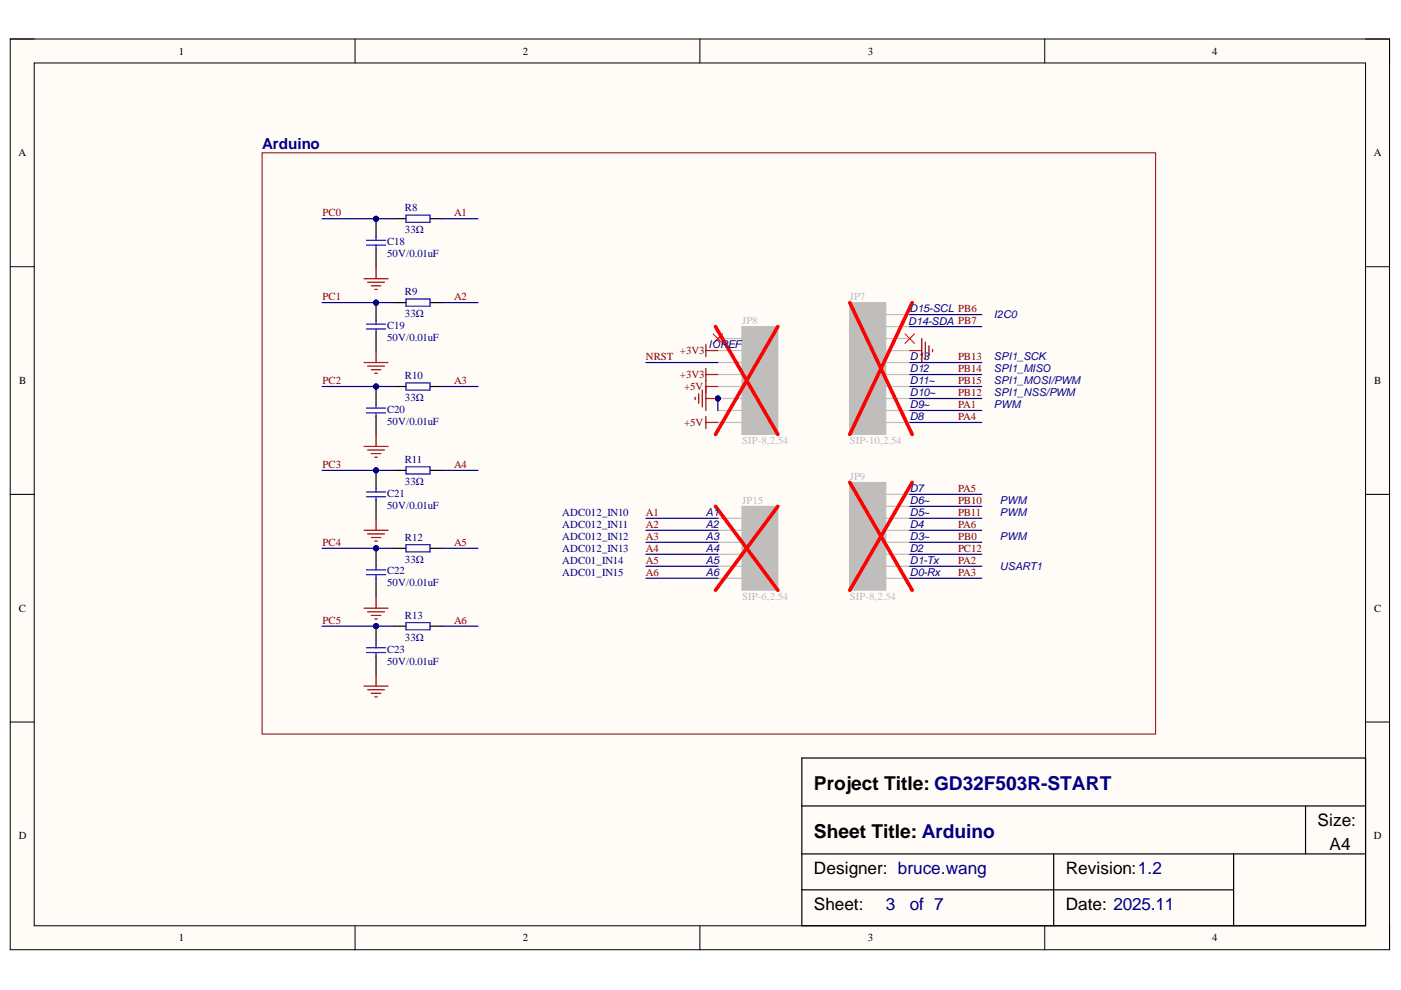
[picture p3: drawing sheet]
<svg xmlns="http://www.w3.org/2000/svg" width="297mm" height="210mm" viewBox="0 0 297 210" stroke-linecap="round" stroke-linejoin="round" font-family="sans-serif">
<defs><g id="words">
<g font-size="4.1">
<text x="172.6" y="167.4">Project Title: GD32F503R-START</text>
<text x="172.6" y="177.6">Sheet Title: Arduino</text>
</g>
<g font-size="3.6">
<text x="279.3" y="175.1">Size:</text>
<text x="172.6" y="185.3">Designer: bruce.wang</text>
<text x="226" y="185.3">Revision:1.2</text>
<text x="281.9" y="180.2">A4</text>
<text x="172.6" y="193">Sheet:</text>
<text x="226" y="193">Date: 2025.11</text>
</g>
<g font-size="3.6" fill="#000080">
<text x="187.8" y="193">3</text>
<text x="192.9" y="193">of 7</text>
</g>
<text font-size="3.2" fill="#000080" x="55.6" y="31.7">Arduino</text>
<g font-size="2.3">
<text x="37.9" y="11.6">1</text>
<text x="110.8" y="11.6">2</text>
<text x="184" y="11.6">3</text>
<text x="257" y="11.6">4</text>
<text x="3.9" y="33.1">A</text>
<text x="291.3" y="33.1">A</text>
<text x="4.1" y="81.4">B</text>
<text x="291.4" y="81.4">B</text>
<text x="4" y="129.7">C</text>
<text x="291.4" y="129.7">C</text>
<text x="4" y="177.9">D</text>
<text x="291.3" y="177.9">D</text>
<text x="37.9" y="199.6">1</text>
<text x="110.8" y="199.6">2</text>
<text x="184" y="199.6">3</text>
<text x="257" y="199.6">4</text>
</g>
<g font-size="2.3" fill="#800000">
<text x="68.4" y="45.8">PC0</text>
<text x="96.3" y="45.8">A1</text>
<text x="68.4" y="63.6">PC1</text>
<text x="96.3" y="63.6">A2</text>
<text x="137" y="76.3">NRST</text>
<text x="144.2" y="75.1">+3V3</text>
<text x="203.1" y="76.3">PB13</text>
<text x="68.4" y="81.4">PC2</text>
<text x="96.3" y="81.4">A3</text>
<text x="144.2" y="80.1">+3V3</text>
<text x="145.1" y="82.7">+5V</text>
<text x="203.1" y="78.9">PB14</text>
<text x="203.1" y="81.4">PB15</text>
<text x="203.1" y="83.9">PB12</text>
<text x="203.1" y="89">PA4</text>
<text x="203.1" y="86.5">PA1</text>
<text x="145.1" y="90.3">+5V</text>
<text x="68.4" y="99.2">PC3</text>
<text x="96.3" y="99.2">A4</text>
<text x="203.1" y="104.3">PA5</text>
<text x="203.1" y="106.8">PB10</text>
<text x="137" y="109.4">A1</text>
<text x="137" y="111.9">A2</text>
<text x="203.1" y="111.9">PA6</text>
<text x="203.1" y="109.4">PB11</text>
<text x="68.4" y="115.7">PC4</text>
<text x="96.3" y="115.7">A5</text>
<text x="137" y="114.4">A3</text>
<text x="137" y="117">A4</text>
<text x="137" y="119.5">A5</text>
<text x="203.1" y="119.5">PA2</text>
<text x="203.1" y="114.4">PB0</text>
<text x="203.1" y="117">PC12</text>
<text x="137" y="122.1">A6</text>
<text x="203.1" y="122.1">PA3</text>
<text x="68.4" y="132.2">PC5</text>
<text x="96.3" y="132.2">A6</text>
</g>
<g font-size="2.3" fill="#000080">
<text x="85.9" y="44.8">R8</text>
<text x="82.1" y="52">C18</text>
<text x="85.9" y="49.4">33Ω</text>
<text x="82.1" y="54.5">50V/0.01uF</text>
<text x="85.9" y="62.6">R9</text>
<text x="82.1" y="69.7">C19</text>
<text x="85.9" y="67.2">33Ω</text>
<text x="82.1" y="72.3">50V/0.01uF</text>
<text x="85.9" y="80.4">R10</text>
<text x="82.1" y="87.5">C20</text>
<text x="85.9" y="84.9">33Ω</text>
<text x="82.1" y="90">50V/0.01uF</text>
<text x="85.9" y="98.2">R11</text>
<text x="82.1" y="105.3">C21</text>
<text x="82.1" y="107.9">50V/0.01uF</text>
<text x="85.9" y="102.8">33Ω</text>
<text x="119.2" y="109.4">ADC012_IN10</text>
<text x="119.2" y="111.9">ADC012_IN11</text>
<text x="85.9" y="114.7">R12</text>
<text x="85.9" y="119.3">33Ω</text>
<text x="119.2" y="114.4">ADC012_IN12</text>
<text x="119.2" y="117">ADC012_IN13</text>
<text x="119.2" y="119.5">ADC01_IN14</text>
<text x="82.1" y="121.8">C22</text>
<text x="82.1" y="124.3">50V/0.01uF</text>
<text x="119.2" y="122.1">ADC01_IN15</text>
<text x="85.9" y="131.2">R13</text>
<text x="85.9" y="135.8">33Ω</text>
<text x="82.1" y="138.4">C23</text>
<text x="82.1" y="140.9">50V/0.01uF</text>
</g>
<g font-size="2.3" fill="#bfbebc">
<text x="180.2" y="63.6">JP7</text>
<text x="157.4" y="68.7">JP8</text>
<text x="159.1" y="77.6">3</text>
<text x="185" y="77.6">6</text>
<text x="185" y="75.1">7</text>
<text x="159.1" y="80.1">4</text>
<text x="159.1" y="82.7">5</text>
<text x="185" y="82.7">4</text>
<text x="185" y="80.1">5</text>
<text x="159.1" y="85.2">6</text>
<text x="157.4" y="94.2">SIP-8,2.54</text>
<text x="180.2" y="94.2">SIP-10,2.54</text>
<text x="180.2" y="101.8">JP9</text>
<text x="157.4" y="106.8">JP15</text>
<text x="159.1" y="113.2">2</text>
<text x="185" y="113.2">5</text>
<text x="185" y="110.6">6</text>
<text x="159.1" y="115.7">3</text>
<text x="159.1" y="118.3">4</text>
<text x="185" y="115.7">4</text>
<text x="185.1" y="118.3">3</text>
<text x="159.1" y="120.8">5</text>
<text x="157.4" y="127.1">SIP-6,2.54</text>
<text x="180.2" y="127.1">SIP-8,2.54</text>
</g>
<g font-size="2.3" fill="#0c0087">
<text x="192.5" y="69">D14-SDA PB7</text>
<text x="192.8" y="66.2">D15-SCL PB6</text>
<text x="210.7" y="67.5">I2C0</text>
<text x="150.2" y="73.8">IOREF</text>
<text x="192.9" y="76.3">D1</text>
<text x="195.8" y="76.3">3</text>
<text x="210.7" y="76.3">SPI1_SCK</text>
<text x="192.9" y="83.9">D10~</text>
<text x="192.9" y="78.9">D12</text>
<text x="192.9" y="81.4">D11~</text>
<text x="210.7" y="78.9">SPI1_MISO</text>
<text x="210.7" y="81.4">SPI1_MOSI/PWM</text>
<text x="210.7" y="83.9">SPI1_NSS/PWM</text>
<text x="192.9" y="89.1">D8</text>
<text x="192.9" y="86.6">D9~</text>
<text x="210.7" y="86.6">PWM</text>
<text x="192.9" y="106.8">D6~</text>
<text x="192.9" y="104.3">D7</text>
<text x="212" y="106.8">PWM</text>
<text x="149.7" y="109.4">A1</text>
<text x="149.7" y="111.9">A2</text>
<text x="192.9" y="111.9">D4</text>
<text x="192.9" y="109.4">D5~</text>
<text x="212" y="109.4">PWM</text>
<text x="149.7" y="114.4">A3</text>
<text x="149.7" y="117">A4</text>
<text x="149.7" y="119.5">A5</text>
<text x="192.9" y="119.5">D1-Tx</text>
<text x="192.9" y="117">D2</text>
<text x="192.9" y="114.4">D3~</text>
<text x="212" y="114.4">PWM</text>
<text x="149.7" y="122.1">A6</text>
<text x="192.9" y="122.1">D0-Rx</text>
<text x="212" y="120.8">USART1</text>
</g>
</g></defs>
<path d="M2.2 8.3h292.4v193.1h-292.4z" fill-rule="evenodd" fill="#fffcf8"/>
<path d="M2.2 8.3h292.4v193.1h-292.4z" fill="none" stroke="#000" stroke-width=".21"/>
<path d="M7.3 13.4h282.2v182.9h-282.2z" fill-rule="evenodd" fill="#fffcf8"/>
<g fill="none" stroke="#000" stroke-width=".21">
<path d="M2.2 8.3h5.1M7.3 13.4h282.2v182.9h-282.2zM75.3 8.3v5M148.4 8.3v5M221.5 8.3v5.1M289.5 8.3h5.1v5.1M2.2 56.5h5.1M289.5 56.5h5.1M2.2 104.8h5.1M289.5 104.8h5.1M2.2 153.1h5.1M289.5 153.1h5.1"/>
<path d="M75.3 196.3v5.1M148.4 196.3v5.1M221.5 196.3v5.1M294.6 196.3v5.1"/>
</g>
<path d="M170 160.7h119.5v35.6h-119.5zM170 170.9h119.5M276.8 170.9v10.1M170 181h119.5M170 188.7h91.5M223.4 181v15.3M261.5 181v15.3" fill="none" stroke="#000" stroke-width=".25"/>
<path d="M157.3 107.4h7.6v17.7h-7.6z" fill-rule="evenodd" fill="#bfbebc"/>
<path d="M157.3 107.4h7.6v17.7h-7.6z" fill="none" stroke="#bfbebc" stroke-width=".21"/>
<path d="M152.2 109.9h5.1M152.2 112.4h5.1M152.2 115h5.1M152.2 117.5h5.1M152.2 120.1h5.1M152.2 122.6h5.1" fill="none" stroke="#bfbebc" stroke-width=".25"/>
<path d="M151.7 107.4l13.2 17.7M164.9 107.4l-13.2 17.7" fill="none" stroke="#f00" stroke-width=".76"/>
<circle cx="152.2" cy="84.5" r=".51" fill="#000080"/>
<circle cx="152.2" cy="84.5" r=".51" fill="none" stroke="#000080" stroke-width=".21"/>
<path d="M157.3 69.2h7.6v22.9h-7.6z" fill-rule="evenodd" fill="#bfbebc"/>
<path d="M157.3 69.2h7.6v22.9h-7.6z" fill="none" stroke="#bfbebc" stroke-width=".21"/>
<path d="M152.2 71.8h5.1M152.2 74.3h5.1M152.2 76.9h5.1M152.2 79.4h5.1M152.2 81.9h5.1M152.2 84.5h5.1" fill="none" stroke="#bfbebc" stroke-width=".25"/>
<circle cx="152.2" cy="84.5" r=".51" fill="#000080"/>
<circle cx="152.2" cy="84.5" r=".51" fill="none" stroke="#000080" stroke-width=".21"/>
<path d="M152.2 87h5.1M152.2 89.6h5.1" fill="none" stroke="#bfbebc" stroke-width=".25"/>
<path d="M151.7 69.2l13.2 22.9M164.9 69.2l-13.2 22.9" fill="none" stroke="#f00" stroke-width=".76"/>
<path d="M180.2 102.3h7.6v22.8h-7.6z" fill-rule="evenodd" fill="#bfbebc"/>
<path d="M180.2 102.3h7.6v22.8h-7.6z" fill="none" stroke="#bfbebc" stroke-width=".21"/>
<path d="M187.8 117.5h5.1M187.8 115h5.1M187.8 112.4h5.1M187.8 109.9h5.1M187.8 107.4h5.1M187.8 104.8h5.1M187.8 122.6h5.1M187.8 120.1h5.1" fill="none" stroke="#bfbebc" stroke-width=".25"/>
<path d="M180.2 102.3l13.2 22.8M193.4 102.3l-13.2 22.8" fill="none" stroke="#f00" stroke-width=".76"/>
<path d="M180.2 64.2h7.6v27.9h-7.6z" fill-rule="evenodd" fill="#bfbebc"/>
<path d="M180.2 64.2h7.6v27.9h-7.6z" fill="none" stroke="#bfbebc" stroke-width=".21"/>
<path d="M187.8 79.4h5.1M187.8 76.9h5.1M187.8 74.3h5.1M187.8 71.8h5.1M187.8 69.2h5.1M187.8 66.7h5.1M187.8 89.6h5.1M187.8 87h5.1M187.8 84.5h5.1M187.8 81.9h5.1" fill="none" stroke="#bfbebc" stroke-width=".25"/>
<path d="M180.2 64.2l13.2 27.9M193.4 64.2l-13.2 27.9" fill="none" stroke="#f00" stroke-width=".76"/>
<path d="M147.4 84.2v.5M148.1 83.5v2M148.9 82.7v3.6M149.7 81.9v5.1M149.7 84.5h2.5" fill="none" stroke="#800000" stroke-width=".25"/>
<circle cx="152.2" cy="84.5" r=".51" fill="#000080"/>
<circle cx="152.2" cy="84.5" r=".51" fill="none" stroke="#000080" stroke-width=".21"/>
<path d="M149.7 74.3h2.5M149.7 73.1v2.5M149.7 78.1v5.1M149.7 79.4h2.5M192.9 74.3h2.5M195.4 71.8v5.1M196.2 72.5v3.6M197 73.3v2M197.7 74.1v.5M149.7 88.3v2.5M149.7 81.9h2.5M149.7 89.6h2.5" fill="none" stroke="#800000" stroke-width=".25"/>
<circle cx="79.7" cy="46.4" r=".51" fill="#000080"/>
<circle cx="79.7" cy="46.4" r=".51" fill="none" stroke="#000080" stroke-width=".21"/>
<path d="M79.7 46.4v3.8" fill="none" stroke="#000" stroke-width=".25"/>
<circle cx="79.7" cy="46.4" r=".51" fill="#000080"/>
<circle cx="79.7" cy="46.4" r=".51" fill="none" stroke="#000080" stroke-width=".21"/>
<path d="M79.7 52.7v3.8M83.5 46.4h2.6M91.2 46.4h2.5" fill="none" stroke="#000" stroke-width=".25"/>
<path d="M77.7 52h4.1M77.7 51h4.1M79.7 50.2v.8M79.7 52v.7M86.1 45.6h5.1v1.5h-5.1z" fill="none" stroke="#00f" stroke-width=".25"/>
<path d="M77.2 59.1h5.1M77.9 59.8h3.6M79.7 56.5v2.6M78.7 60.6h2M79.5 61.4h.5" fill="none" stroke="#800000" stroke-width=".25"/>
<circle cx="79.7" cy="64.2" r=".51" fill="#000080"/>
<circle cx="79.7" cy="64.2" r=".51" fill="none" stroke="#000080" stroke-width=".21"/>
<path d="M79.7 64.2v3.8" fill="none" stroke="#000" stroke-width=".25"/>
<circle cx="79.7" cy="64.2" r=".51" fill="#000080"/>
<circle cx="79.7" cy="64.2" r=".51" fill="none" stroke="#000080" stroke-width=".21"/>
<path d="M79.7 70.5v3.8M83.5 64.2h2.6M91.2 64.2h2.5" fill="none" stroke="#000" stroke-width=".25"/>
<path d="M77.7 69.7h4.1M77.7 68.7h4.1M79.7 68v.7M79.7 69.7v.8M86.1 63.4h5.1v1.5h-5.1z" fill="none" stroke="#00f" stroke-width=".25"/>
<path d="M77.2 76.9h5.1M77.9 77.6h3.6M78.7 78.4h2M79.5 79.2h.5M79.7 74.3v2.6" fill="none" stroke="#800000" stroke-width=".25"/>
<circle cx="79.7" cy="81.9" r=".51" fill="#000080"/>
<circle cx="79.7" cy="81.9" r=".51" fill="none" stroke="#000080" stroke-width=".21"/>
<path d="M79.7 81.9v3.9" fill="none" stroke="#000" stroke-width=".25"/>
<circle cx="79.7" cy="81.9" r=".51" fill="#000080"/>
<circle cx="79.7" cy="81.9" r=".51" fill="none" stroke="#000080" stroke-width=".21"/>
<path d="M79.7 88.3v3.8M83.5 81.9h2.6M91.2 81.9h2.5" fill="none" stroke="#000" stroke-width=".25"/>
<path d="M77.7 87.5h4.1M77.7 86.5h4.1M79.7 85.8v.7M79.7 87.5v.8M86.1 81.2h5.1v1.5h-5.1z" fill="none" stroke="#00f" stroke-width=".25"/>
<path d="M77.2 94.7h5.1M77.9 95.4h3.6M78.7 96.2h2M79.5 96.9h.5M79.7 92.1v2.6" fill="none" stroke="#800000" stroke-width=".25"/>
<circle cx="79.7" cy="99.7" r=".51" fill="#000080"/>
<circle cx="79.7" cy="99.7" r=".51" fill="none" stroke="#000080" stroke-width=".21"/>
<path d="M79.7 99.7v3.8" fill="none" stroke="#000" stroke-width=".25"/>
<circle cx="79.7" cy="99.7" r=".51" fill="#000080"/>
<circle cx="79.7" cy="99.7" r=".51" fill="none" stroke="#000080" stroke-width=".21"/>
<path d="M83.5 99.7h2.6M91.2 99.7h2.5M79.7 106.1v3.8" fill="none" stroke="#000" stroke-width=".25"/>
<path d="M86.1 99h5.1v1.5h-5.1zM77.7 105.3h4.1M77.7 104.3h4.1M79.7 103.5v.8M79.7 105.3v.8" fill="none" stroke="#00f" stroke-width=".25"/>
<path d="M77.2 112.4h5.1M77.9 113.2h3.6M78.7 114h2M79.5 114.7h.5M79.7 109.9v2.5" fill="none" stroke="#800000" stroke-width=".25"/>
<circle cx="79.7" cy="116.3" r=".51" fill="#000080"/>
<circle cx="79.7" cy="116.3" r=".51" fill="none" stroke="#000080" stroke-width=".21"/>
<path d="M79.7 116.3v3.8" fill="none" stroke="#000" stroke-width=".25"/>
<circle cx="79.7" cy="116.3" r=".51" fill="#000080"/>
<circle cx="79.7" cy="116.3" r=".51" fill="none" stroke="#000080" stroke-width=".21"/>
<path d="M83.5 116.3h2.6M91.2 116.3h2.5M79.7 122.6v3.8" fill="none" stroke="#000" stroke-width=".25"/>
<path d="M86.1 115.5h5.1v1.5h-5.1zM77.7 121.8h4.1M77.7 120.8h4.1M79.7 120.1v.7M79.7 121.8v.8" fill="none" stroke="#00f" stroke-width=".25"/>
<path d="M77.2 129h5.1M77.9 129.7h3.6M78.7 130.5h2M79.5 131.2h.5M79.7 126.4v2.6" fill="none" stroke="#800000" stroke-width=".25"/>
<circle cx="79.7" cy="132.8" r=".51" fill="#000080"/>
<circle cx="79.7" cy="132.8" r=".51" fill="none" stroke="#000080" stroke-width=".21"/>
<path d="M79.7 132.8v3.8" fill="none" stroke="#000" stroke-width=".25"/>
<circle cx="79.7" cy="132.8" r=".51" fill="#000080"/>
<circle cx="79.7" cy="132.8" r=".51" fill="none" stroke="#000080" stroke-width=".21"/>
<path d="M79.7 139.1v3.8M83.5 132.8h2.6M91.2 132.8h2.5" fill="none" stroke="#000" stroke-width=".25"/>
<path d="M77.7 138.4h4.1M77.7 137.3h4.1M79.7 136.6v.7M79.7 138.4v.7M86.1 132h5.1v1.5h-5.1z" fill="none" stroke="#00f" stroke-width=".25"/>
<path d="M77.2 145.5h5.1M77.9 146.2h3.6M78.7 147h2M79.5 147.8h.5M79.7 142.9v2.6" fill="none" stroke="#800000" stroke-width=".25"/>
<path d="M151.2 70.8l2 2M153.2 70.8l-2 2M191.9 70.8l2 2M193.9 70.8l-2 2" fill="none" stroke="#f00" stroke-width=".21"/>
<path d="M55.6 32.4h189.4v123.2h-189.4z" fill="none" stroke="#800000" stroke-width=".21"/>
<path d="M152.2 84.5v2.5" fill="none" stroke="#000080" stroke-width=".25"/>
<circle cx="152.2" cy="84.5" r=".51" fill="#000080"/>
<circle cx="152.2" cy="84.5" r=".51" fill="none" stroke="#000080" stroke-width=".21"/>
<g fill="none" stroke="#000080" stroke-width=".25">
<path d="M79.7 46.4h3.8M136.9 76.9h15.3M192.9 76.9h15.3M192.9 79.4h15.3M192.9 66.7h15.3M192.9 69.2h15.3M192.9 81.9h15.3M192.9 84.5h15.3M192.9 87h15.3M192.9 89.6h15.3M136.9 109.9h15.3M136.9 112.4h15.3"/>
<path d="M136.9 115h15.3M136.9 117.5h15.3M192.9 109.9h15.3M192.9 112.4h15.3M192.9 115h15.3M192.9 117.5h15.3M192.9 104.8h15.3M192.9 107.4h15.3M136.9 120.1h15.3M136.9 122.6h15.3M192.9 120.1h15.3M192.9 122.6h15.3"/>
</g>
<circle cx="79.7" cy="46.4" r=".51" fill="#000080"/>
<circle cx="79.7" cy="46.4" r=".51" fill="none" stroke="#000080" stroke-width=".21"/>
<path d="M68.3 46.4h11.4M93.7 46.4h7.6" fill="none" stroke="#000080" stroke-width=".25"/>
<circle cx="79.7" cy="46.4" r=".51" fill="#000080"/>
<circle cx="79.7" cy="46.4" r=".51" fill="none" stroke="#000080" stroke-width=".21"/>
<path d="M79.7 64.2h3.8" fill="none" stroke="#000080" stroke-width=".25"/>
<circle cx="79.7" cy="64.2" r=".51" fill="#000080"/>
<circle cx="79.7" cy="64.2" r=".51" fill="none" stroke="#000080" stroke-width=".21"/>
<path d="M68.3 64.2h11.4M93.7 64.2h7.6" fill="none" stroke="#000080" stroke-width=".25"/>
<circle cx="79.7" cy="64.2" r=".51" fill="#000080"/>
<circle cx="79.7" cy="64.2" r=".51" fill="none" stroke="#000080" stroke-width=".21"/>
<path d="M79.7 81.9h3.8" fill="none" stroke="#000080" stroke-width=".25"/>
<circle cx="79.7" cy="81.9" r=".51" fill="#000080"/>
<circle cx="79.7" cy="81.9" r=".51" fill="none" stroke="#000080" stroke-width=".21"/>
<path d="M68.3 81.9h11.4M93.7 81.9h7.6" fill="none" stroke="#000080" stroke-width=".25"/>
<circle cx="79.7" cy="81.9" r=".51" fill="#000080"/>
<circle cx="79.7" cy="81.9" r=".51" fill="none" stroke="#000080" stroke-width=".21"/>
<path d="M79.7 99.7h3.8" fill="none" stroke="#000080" stroke-width=".25"/>
<circle cx="79.7" cy="99.7" r=".51" fill="#000080"/>
<circle cx="79.7" cy="99.7" r=".51" fill="none" stroke="#000080" stroke-width=".21"/>
<path d="M68.3 99.7h11.4M93.7 99.7h7.6" fill="none" stroke="#000080" stroke-width=".25"/>
<circle cx="79.7" cy="99.7" r=".51" fill="#000080"/>
<circle cx="79.7" cy="99.7" r=".51" fill="none" stroke="#000080" stroke-width=".21"/>
<path d="M79.7 116.3h3.8" fill="none" stroke="#000080" stroke-width=".25"/>
<circle cx="79.7" cy="116.3" r=".51" fill="#000080"/>
<circle cx="79.7" cy="116.3" r=".51" fill="none" stroke="#000080" stroke-width=".21"/>
<path d="M68.3 116.3h11.4M93.7 116.3h7.6" fill="none" stroke="#000080" stroke-width=".25"/>
<circle cx="79.7" cy="116.3" r=".51" fill="#000080"/>
<circle cx="79.7" cy="116.3" r=".51" fill="none" stroke="#000080" stroke-width=".21"/>
<path d="M79.7 132.8h3.8" fill="none" stroke="#000080" stroke-width=".25"/>
<circle cx="79.7" cy="132.8" r=".51" fill="#000080"/>
<circle cx="79.7" cy="132.8" r=".51" fill="none" stroke="#000080" stroke-width=".21"/>
<path d="M68.3 132.8h11.4M93.7 132.8h7.6" fill="none" stroke="#000080" stroke-width=".25"/>
<circle cx="79.7" cy="132.8" r=".51" fill="#000080"/>
<circle cx="79.7" cy="132.8" r=".51" fill="none" stroke="#000080" stroke-width=".21"/>
<use href="#words"/>
</svg>
